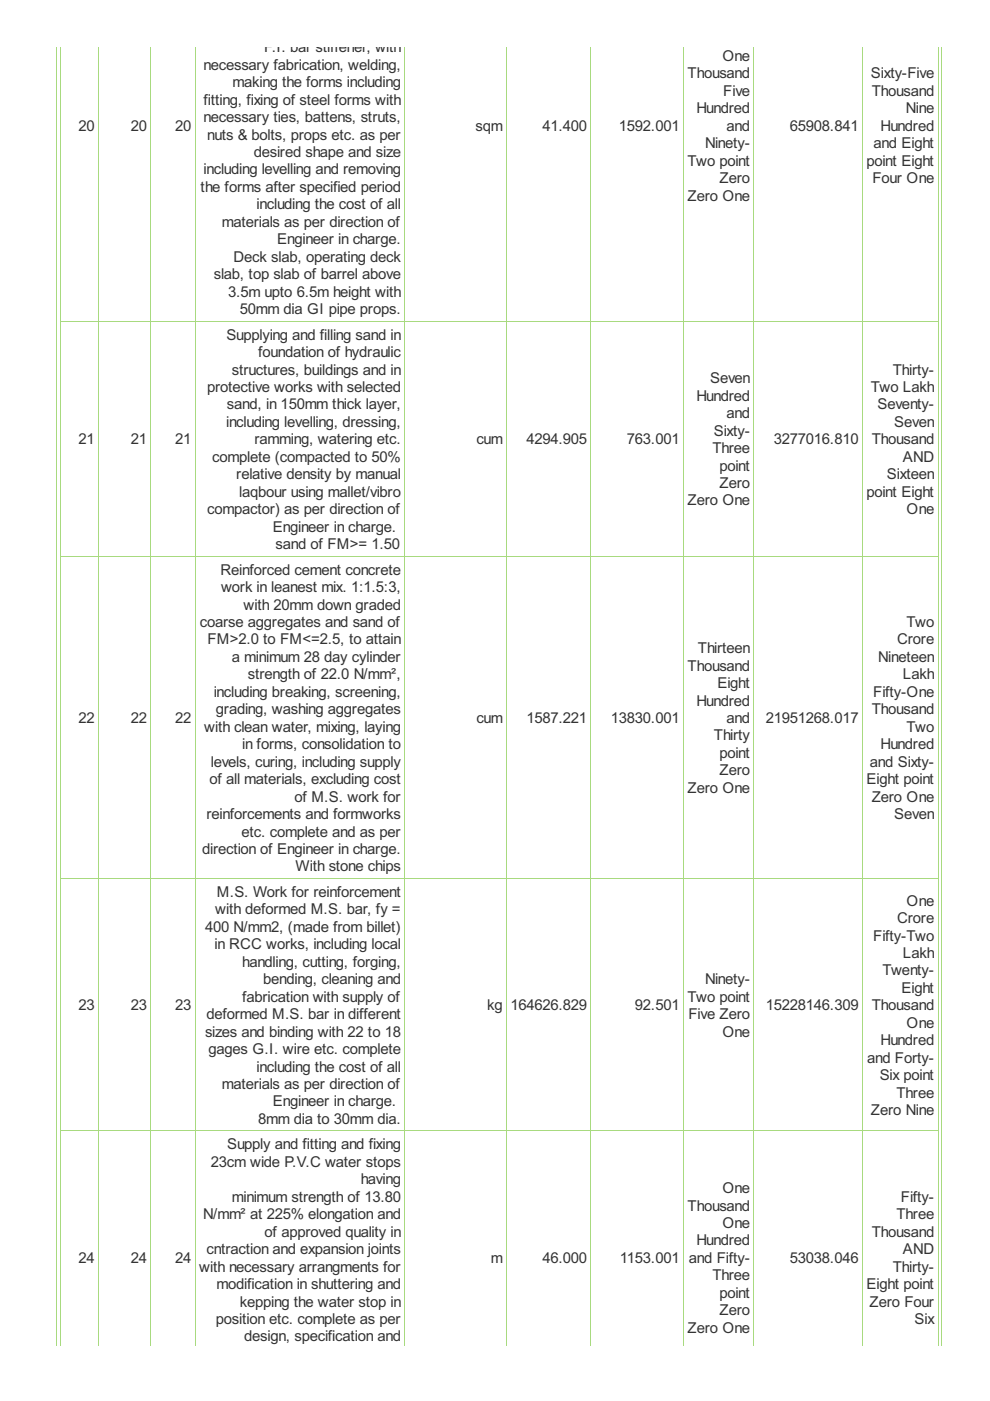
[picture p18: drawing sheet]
<svg xmlns="http://www.w3.org/2000/svg" width="210mm" height="297mm" viewBox="0 0 210 297" stroke-linecap="round" stroke-linejoin="round" font-family="sans-serif">
<defs><g id="words">
<g font-size="3.5" fill="#333">
<text x="56" y="11.1">F.I. bar stiffener, with</text>
<text x="43.2" y="14.8">necessary fabrication, welding,</text>
<text x="145.8" y="16.6">Thousand</text>
<text x="153.2" y="12.9">One</text>
<text x="184.7" y="16.6">Sixty-Five</text>
<text x="43.2" y="22.2">fitting, fixing of steel forms with</text>
<text x="49.3" y="18.5">making the forms including</text>
<text x="153.3" y="20.3">Five</text>
<text x="184.8" y="20.3">Thousand</text>
<text x="16.6" y="27.7">20</text>
<text x="27.7" y="27.7">20</text>
<text x="37.1" y="27.7">20</text>
<text x="43.2" y="25.9">necessary ties, battens, struts,</text>
<text x="43.9" y="29.6">nuts &amp; bolts, props etc. as per</text>
<text x="100.8" y="27.7">sqm</text>
<text x="115" y="27.7">41.400</text>
<text x="131.2" y="27.7">1592.001</text>
<text x="147.6" y="24">Hundred</text>
<text x="154.1" y="27.7">and</text>
<text x="167.5" y="27.7">65908.841</text>
<text x="186.7" y="27.7">Hundred</text>
<text x="192.1" y="24">Nine</text>
<text x="53.8" y="33.3">desired shape and size</text>
<text x="145.8" y="35.1">Two point</text>
<text x="149.5" y="31.4">Ninety-</text>
<text x="183.7" y="35.1">point Eight</text>
<text x="185.2" y="31.4">and Eight</text>
<text x="42.5" y="40.7">the forms after specified period</text>
<text x="43.2" y="37">including levelling and removing</text>
<text x="152.6" y="38.8">Zero</text>
<text x="185" y="38.8">Four One</text>
<text x="54.4" y="44.4">including the cost of all</text>
<text x="145.8" y="42.5">Zero One</text>
<text x="47" y="48.1">materials as per direction of</text>
<text x="58.8" y="51.8">Engineer in charge.</text>
<text x="45.3" y="59.2">slab, top slab of barrel above</text>
<text x="49.5" y="55.5">Deck slab, operating deck</text>
<text x="48.4" y="62.9">3.5m upto 6.5m height with</text>
<text x="50.9" y="66.6">50mm dia GI pipe props.</text>
<text x="48" y="72">Supplying and filling sand in</text>
<text x="54.7" y="75.7">foundation of hydraulic</text>
<text x="43.9" y="83.1">protective works with selected</text>
<text x="49.2" y="79.4">structures, buildings and in</text>
<text x="150.6" y="81.3">Seven</text>
<text x="184.7" y="83.1">Two Lakh</text>
<text x="189.3" y="79.4">Thirty-</text>
<text x="48.1" y="86.8">sand, in 150mm thick layer,</text>
<text x="147.6" y="85">Hundred</text>
<text x="154.1" y="88.7">and</text>
<text x="186.1" y="86.8">Seventy-</text>
<text x="16.6" y="94.2">21</text>
<text x="27.7" y="94.2">21</text>
<text x="37.1" y="94.2">21</text>
<text x="47.9" y="90.5">including levelling, dressing,</text>
<text x="54" y="94.2">ramming, watering etc.</text>
<text x="101" y="94.2">cum</text>
<text x="111.6" y="94.2">4294.905</text>
<text x="132.9" y="94.2">763.001</text>
<text x="151.3" y="92.4">Sixty-</text>
<text x="164.1" y="94.2">3277016.810</text>
<text x="184.8" y="94.2">Thousand</text>
<text x="189.6" y="90.5">Seven</text>
<text x="45" y="97.9">complete (compacted to 50%</text>
<text x="50.1" y="101.6">relative density by manual</text>
<text x="151" y="96.1">Three</text>
<text x="152.5" y="99.8">point</text>
<text x="188.1" y="101.6">Sixteen</text>
<text x="191.5" y="97.9">AND</text>
<text x="50.7" y="105.3">laqbour using mallet/vibro</text>
<text x="145.8" y="107.2">Zero One</text>
<text x="152.6" y="103.5">Zero</text>
<text x="183.7" y="105.3">point Eight</text>
<text x="43.9" y="109">compactor) as per direction of</text>
<text x="57.9" y="112.7">Engineer in charge.</text>
<text x="192.2" y="109">One</text>
<text x="58.4" y="116.4">sand of FM&gt;= 1.50</text>
<text x="46.8" y="121.8">Reinforced cement concrete</text>
<text x="46.9" y="125.5">work in leanest mix. 1:1.5:3,</text>
<text x="51.6" y="129.2">with 20mm down graded</text>
<text x="42.4" y="132.9">coarse aggregates and sand of</text>
<text x="44" y="136.6">FM&gt;2.0 to FM&lt;=2.5, to attain</text>
<text x="190.2" y="136.6">Crore</text>
<text x="192.2" y="132.9">Two</text>
<text x="49.2" y="140.3">a minimum 28 day cylinder</text>
<text x="145.8" y="142.2">Thousand</text>
<text x="148" y="138.5">Thirteen</text>
<text x="186.2" y="140.3">Nineteen</text>
<text x="45.3" y="147.7">including breaking, screening,</text>
<text x="52.6" y="144">strength of 22.0 N/mm²,</text>
<text x="147.6" y="149.6">Hundred</text>
<text x="152.1" y="145.9">Eight</text>
<text x="185.1" y="147.7">Fifty-One</text>
<text x="191.5" y="144">Lakh</text>
<text x="16.6" y="153.3">22</text>
<text x="27.7" y="153.3">22</text>
<text x="37.1" y="153.3">22</text>
<text x="43.3" y="155.1">with clean water, mixing, laying</text>
<text x="45.8" y="151.4">grading, washing aggregates</text>
<text x="101" y="153.3">cum</text>
<text x="111.6" y="153.3">1587.221</text>
<text x="129.5" y="153.3">13830.001</text>
<text x="154.1" y="153.3">and</text>
<text x="162.4" y="153.3">21951268.017</text>
<text x="184.8" y="151.4">Thousand</text>
<text x="192.2" y="155.1">Two</text>
<text x="51.3" y="158.8">in forms, consolidation to</text>
<text x="151.3" y="157">Thirty</text>
<text x="152.5" y="160.7">point</text>
<text x="186.7" y="158.8">Hundred</text>
<text x="44.4" y="166.3">of all materials, excluding cost</text>
<text x="44.7" y="162.6">levels, curing, including supply</text>
<text x="152.6" y="164.4">Zero</text>
<text x="183.7" y="166.3">Eight point</text>
<text x="184.5" y="162.6">and Sixty-</text>
<text x="43.8" y="173.7">reinforcements and formworks</text>
<text x="62.4" y="170">of M.S. work for</text>
<text x="145.8" y="168.1">Zero One</text>
<text x="184.8" y="170">Zero One</text>
<text x="189.6" y="173.7">Seven</text>
<text x="51.2" y="177.4">etc. complete and as per</text>
<text x="42.8" y="181.1">direction of Engineer in charge.</text>
<text x="62.6" y="184.8">With stone chips</text>
<text x="46" y="190.2">M.S. Work for reinforcement</text>
<text x="43.5" y="197.6">400 N/mm2, (made from billet)</text>
<text x="45.6" y="193.9">with deformed M.S. bar, fy =</text>
<text x="190.2" y="195.7">Crore</text>
<text x="192.2" y="192">One</text>
<text x="45.5" y="201.3">in RCC works, including local</text>
<text x="185.1" y="199.4">Fifty-Two</text>
<text x="191.5" y="203.1">Lakh</text>
<text x="51.3" y="205">handling, cutting, forging,</text>
<text x="55.8" y="208.7">bending, cleaning and</text>
<text x="149.5" y="208.7">Ninety-</text>
<text x="187.1" y="206.8">Twenty-</text>
<text x="16.6" y="214.2">23</text>
<text x="27.7" y="214.2">23</text>
<text x="37.1" y="214.2">23</text>
<text x="51.3" y="212.4">fabrication with supply of</text>
<text x="103.3" y="214.2">kg</text>
<text x="108.3" y="214.2">164626.829</text>
<text x="134.6" y="214.2">92.501</text>
<text x="145.8" y="212.4">Two point</text>
<text x="162.4" y="214.2">15228146.309</text>
<text x="184.8" y="214.2">Thousand</text>
<text x="191.1" y="210.5">Eight</text>
<text x="43.5" y="219.8">sizes and binding with 22 to 18</text>
<text x="43.8" y="216.1">deformed M.S. bar in different</text>
<text x="145.9" y="216.1">Five Zero</text>
<text x="153.2" y="219.8">One</text>
<text x="186.7" y="221.6">Hundred</text>
<text x="192.2" y="217.9">One</text>
<text x="44.2" y="223.5">gages G.I. wire etc. complete</text>
<text x="54.4" y="227.2">including the cost of all</text>
<text x="183.8" y="225.3">and Forty-</text>
<text x="47" y="230.9">materials as per direction of</text>
<text x="186.5" y="229">Six point</text>
<text x="190.1" y="232.7">Three</text>
<text x="54.7" y="238.3">8mm dia to 30mm dia.</text>
<text x="57.9" y="234.6">Engineer in charge.</text>
<text x="184.7" y="236.4">Zero Nine</text>
<text x="48.1" y="243.7">Supply and fitting and fixing</text>
<text x="44.7" y="247.4">23cm wide P.V.C water stops</text>
<text x="76.5" y="251.1">having</text>
<text x="49.2" y="254.8">minimum strength of 13.80</text>
<text x="145.8" y="256.6">Thousand</text>
<text x="153.2" y="252.9">One</text>
<text x="191" y="254.8">Fifty-</text>
<text x="43.1" y="258.5">N/mm² at 225% elongation and</text>
<text x="56.1" y="262.2">of approved quality in</text>
<text x="153.2" y="260.4">One</text>
<text x="184.8" y="262.2">Thousand</text>
<text x="190.1" y="258.5">Three</text>
<text x="16.6" y="267.8">24</text>
<text x="27.7" y="267.8">24</text>
<text x="37.1" y="267.8">24</text>
<text x="42.2" y="269.6">with necessary arrangments for</text>
<text x="43.8" y="265.9">cntraction and expansion joints</text>
<text x="104.1" y="267.8">m</text>
<text x="115" y="267.8">46.000</text>
<text x="131.4" y="267.8">1153.001</text>
<text x="146" y="267.8">and Fifty-</text>
<text x="147.6" y="264.1">Hundred</text>
<text x="167.5" y="267.8">53038.046</text>
<text x="189.3" y="269.6">Thirty-</text>
<text x="191.5" y="265.9">AND</text>
<text x="45.9" y="273.3">modification in shuttering and</text>
<text x="151" y="271.5">Three</text>
<text x="152.5" y="275.2">point</text>
<text x="183.7" y="273.3">Eight point</text>
<text x="45.8" y="280.7">position etc. complete as per</text>
<text x="50.9" y="277">kepping the water stop in</text>
<text x="152.6" y="278.9">Zero</text>
<text x="184.4" y="277">Zero Four</text>
<text x="193.9" y="280.7">Six</text>
<text x="51.8" y="284.4">design, specification and</text>
<text x="145.8" y="282.6">Zero One</text>
</g>
</g></defs>
<g fill="none" stroke="#a8da7f" stroke-width=".21">
<path d="M11.9 9.9v275.3M12.8 9.9v275.3M20.9 9.9v275.3M32 9.9v275.3M41.4 9.9v275.3M85.8 9.9v275.3M107.4 9.9v275.3M125.3 9.9v275.3M144.9 9.9v275.3M159.9 9.9v275.3M182.8 9.9v275.3M198.9 9.9v275.3"/>
<path d="M199.7 9.9v275.3M12.8 68.1h186.2M12.8 117.9h186.2M12.8 186.2h186.2M12.8 239.8h186.2"/>
</g>
<use href="#words"/>
</svg>
